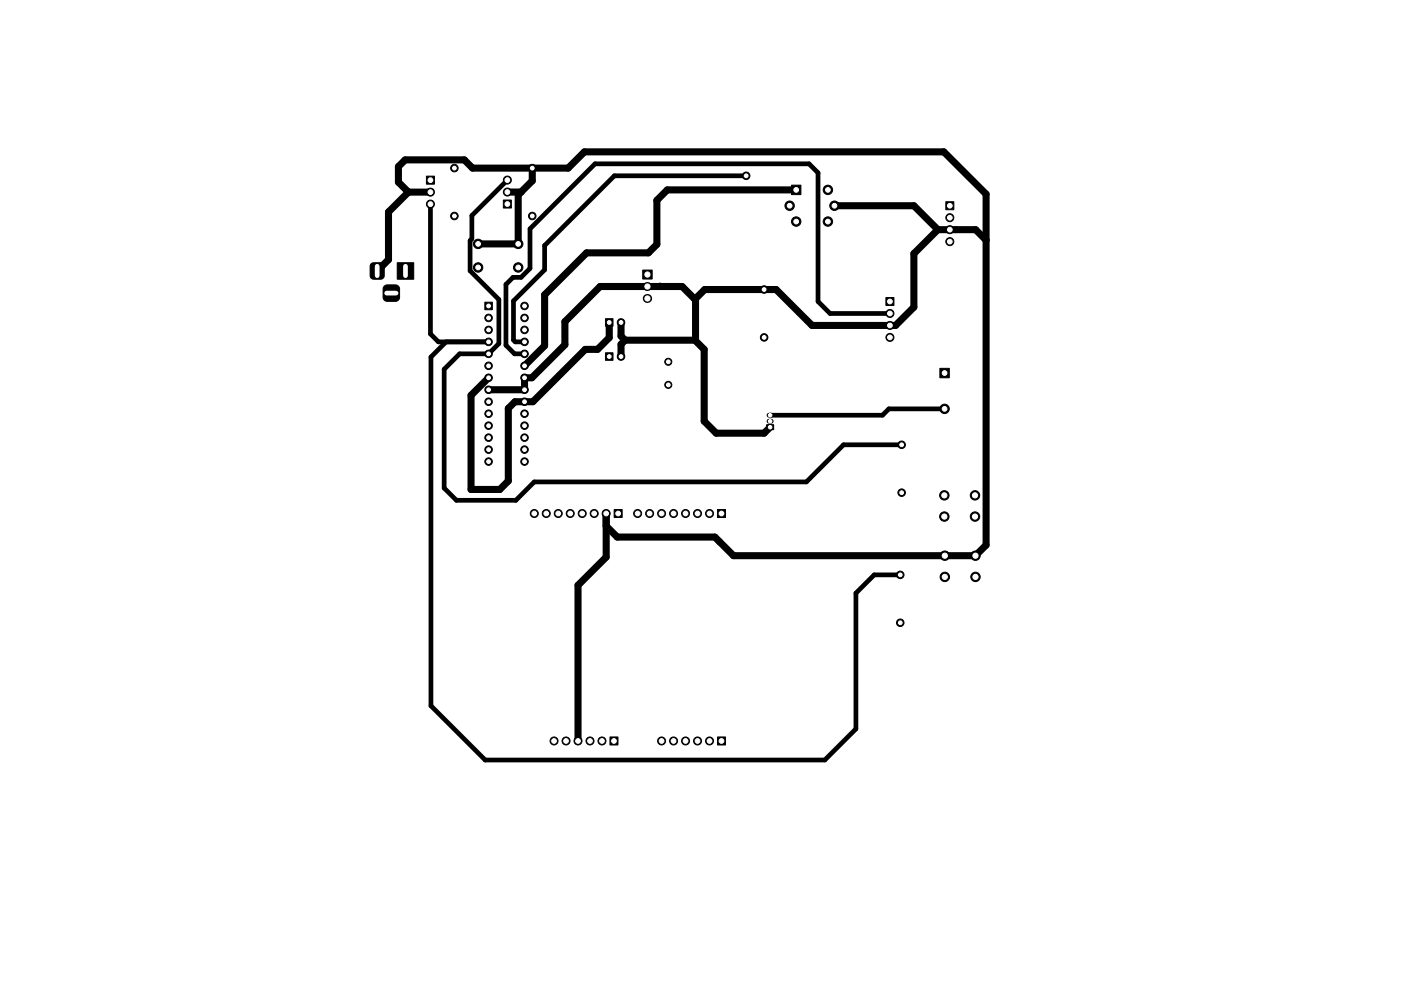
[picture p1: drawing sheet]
<svg xmlns="http://www.w3.org/2000/svg" width="297mm" height="210mm" viewBox="0 0 297 210" stroke-linecap="round" stroke-linejoin="round" font-family="sans-serif">
<g fill="#000" stroke="#000" stroke-width=".21">
<path d="M90.4 37.4h1.7v1.7h-1.7zM78.8 55.9l.4-.2h1.5l.6 .3 .2 .5v2l-.3 .6-.5 .1h-1.5l-.6-.2-.1-.5v-2zM84.2 55.7h3.5v3.5h-3.5zM106.7 42.4h1.7v1.7h-1.7zM136.3 57.3h2v1.9h-2zM167.8 39.3h2v2h-2zM200.5 42.8h1.7v1.7h-1.7zM81.5 60.7l.5-.3h1.8a.88 .88 0 0 1 .9 .9v1.8a.88 .88 0 0 1-.9 .8h-1.7a.88 .88 0 0 1-.9-.8v-1.9zM102.8 64.1h1.6v1.6h-1.6zM128.4 74.8h1.6v1.6h-1.6zM128.4 67.6h1.6v1.6h-1.6zM187.8 63.1h1.7v1.7h-1.7z"/>
<path d="M199.3 78.1h2v2h-2zM162.5 90.1h1.5v1.1h-1.5zM130.2 108.1h1.7v1.7h-1.7zM152.1 108.1h1.7v1.7h-1.7zM129.3 156.4h1.7v1.7h-1.7zM152.1 156.4h1.7v1.7h-1.7z"/>
<circle cx="96.3" cy="35.7" r=".8"/>
<circle cx="107.6" cy="38.2" r=".85"/>
<circle cx="112.8" cy="35.7" r=".8"/>
<circle cx="158.2" cy="37.3" r=".8"/>
<circle cx="91.3" cy="40.8" r=".85"/>
<circle cx="91.3" cy="43.3" r=".85"/>
<circle cx="96.3" cy="45.8" r=".8"/>
<circle cx="101.4" cy="51.7" r="1"/>
<circle cx="101.4" cy="56.7" r="1"/>
<circle cx="107.6" cy="40.7" r=".85"/>
<circle cx="109.9" cy="51.7" r="1"/>
<circle cx="109.9" cy="56.7" r="1"/>
<circle cx="112.8" cy="45.8" r=".8"/>
<circle cx="167.4" cy="43.6" r="1"/>
<circle cx="168.8" cy="47" r="1"/>
<circle cx="175.5" cy="40.3" r="1"/>
<circle cx="175.5" cy="47" r="1"/>
<circle cx="176.9" cy="43.6" r="1"/>
<circle cx="201.4" cy="46.2" r=".85"/>
<circle cx="201.4" cy="48.7" r=".85"/>
<circle cx="201.4" cy="51.3" r=".85"/>
<circle cx="103.6" cy="70" r=".8"/>
<circle cx="103.6" cy="75.1" r=".8"/>
<circle cx="103.6" cy="77.6" r=".8"/>
<circle cx="103.6" cy="67.5" r=".8"/>
<circle cx="103.6" cy="72.5" r=".8"/>
<circle cx="111.2" cy="75.1" r=".8"/>
<circle cx="111.2" cy="67.5" r=".8"/>
<circle cx="111.2" cy="77.6" r=".8"/>
<circle cx="111.2" cy="64.9" r=".8"/>
<circle cx="111.2" cy="72.5" r=".8"/>
<circle cx="111.2" cy="70" r=".8"/>
<circle cx="131.7" cy="75.6" r=".8"/>
<circle cx="131.7" cy="68.4" r=".8"/>
<circle cx="141.7" cy="76.8" r=".75"/>
<circle cx="162" cy="71.6" r=".8"/>
<circle cx="162" cy="61.4" r=".8"/>
<circle cx="188.7" cy="69" r=".85"/>
<circle cx="188.7" cy="71.6" r=".85"/>
<circle cx="188.7" cy="66.5" r=".85"/>
<circle cx="103.6" cy="87.8" r=".8"/>
<circle cx="103.6" cy="92.9" r=".8"/>
<circle cx="103.6" cy="85.2" r=".8"/>
<circle cx="103.6" cy="80.2" r=".8"/>
<circle cx="103.6" cy="95.4" r=".8"/>
<circle cx="103.6" cy="90.3" r=".8"/>
<circle cx="103.6" cy="82.7" r=".8"/>
<circle cx="103.6" cy="97.9" r=".8"/>
<circle cx="111.2" cy="92.9" r=".8"/>
<circle cx="111.2" cy="80.2" r=".8"/>
<circle cx="111.2" cy="85.2" r=".8"/>
<circle cx="111.2" cy="90.3" r=".8"/>
<circle cx="111.2" cy="82.7" r=".8"/>
<circle cx="111.2" cy="97.9" r=".8"/>
<circle cx="111.2" cy="87.8" r=".8"/>
<circle cx="111.2" cy="95.4" r=".8"/>
<circle cx="141.7" cy="81.7" r=".75"/>
<circle cx="191.2" cy="94.4" r=".8"/>
<circle cx="200.3" cy="86.7" r="1"/>
<circle cx="113.3" cy="108.9" r=".85"/>
<circle cx="115.8" cy="108.9" r=".85"/>
<circle cx="118.4" cy="108.9" r=".85"/>
<circle cx="120.9" cy="108.9" r=".85"/>
<circle cx="123.4" cy="108.9" r=".85"/>
<circle cx="126" cy="108.9" r=".85"/>
<circle cx="128.5" cy="108.9" r=".85"/>
<circle cx="135.2" cy="108.9" r=".85"/>
<circle cx="137.7" cy="108.9" r=".85"/>
<circle cx="140.3" cy="108.9" r=".85"/>
<circle cx="142.8" cy="108.9" r=".85"/>
<circle cx="145.4" cy="108.9" r=".85"/>
<circle cx="147.9" cy="108.9" r=".85"/>
<circle cx="150.4" cy="108.9" r=".85"/>
<circle cx="191.2" cy="104.5" r=".8"/>
<circle cx="200.2" cy="109.6" r="1"/>
<circle cx="200.2" cy="105.1" r="1"/>
<circle cx="200.3" cy="117.9" r="1"/>
<circle cx="206.7" cy="109.6" r="1"/>
<circle cx="206.7" cy="105.1" r="1"/>
<circle cx="206.8" cy="117.9" r="1"/>
<circle cx="190.9" cy="132.1" r=".8"/>
<circle cx="190.9" cy="122" r=".8"/>
<circle cx="200.3" cy="122.4" r="1"/>
<circle cx="206.8" cy="122.4" r="1"/>
<circle cx="117.5" cy="157.2" r=".85"/>
<circle cx="120" cy="157.2" r=".85"/>
<circle cx="122.5" cy="157.2" r=".85"/>
<circle cx="125.1" cy="157.2" r=".85"/>
<circle cx="127.6" cy="157.2" r=".85"/>
<circle cx="140.3" cy="157.2" r=".85"/>
<circle cx="142.8" cy="157.2" r=".85"/>
<circle cx="145.4" cy="157.2" r=".85"/>
<circle cx="147.9" cy="157.2" r=".85"/>
<circle cx="150.4" cy="157.2" r=".85"/>
</g>
<path d="M137.2 60.8h.1M137.2 63.3h.1" fill="none" stroke="#000" stroke-width="1.9"/>
<path d="M163.1 89.4h.4M163.1 88.1h.4" fill="none" stroke="#000" stroke-width="1.1"/>
<path d="M107.6 38.2l-7.6 7.5v5l-.3 .3v6.5l6.1 6.1v9.3l-2.2 2.2h-6.2l-3.2 3.2v25.2l2.6 2.6h12.6l3.9-3.9h57.7l7.9-7.8h12.3M158.2 37.3h-27.9l-14.8 14.8v5.1l-6.6 6.6v8.3l.4 .4h1.9M91.3 43.3v27.5l1.7 1.7h10.6M94.6 72.5l-3.2 3.2v74l11.5 11.5h72l6.6-6.6v-28.8l3.8-3.8h5.6M188.7 66.5h-12.7l-2.6-2.5v-27.3l-1.9-1.9h-45.3l-13.8 13.7v8.4l-1.9 1.9h-1.7l-1.5 1.5v12.9l1.8 1.9h2.1M200.3 86.7h-11.8l-1.4 1.4h-23.8" fill="none" stroke="#000" stroke-width="1"/>
<g fill="none" stroke="#000" stroke-width="1.5">
<path d="M112.8 35.7v2.7l-2.3 2.3M86.6 40.8l-2.1-2.2v-3.3l1.4-1.4h12.5l1.8 1.8h20.3l3.4-3.5h76.2l9 9v74.4l-2.3 2.3h-51.3l-3.9-4h-20.7l-2.4-2.3M86.6 40.8l-4.2 4.2v10.1l-2.4 2.4M86.6 40.8h4.7M91.3 40.7v.1M107.6 40.7h2.9M110.5 40.7l-.6 .6v10.4h-8.5M168.8 40.3h-27.3l-2.2 2.2v9.3l-1.8 1.8h-13.1l-8.9 8.9v10.9l-4.3 4.2M176.9 43.6h16.9l5 5.1M198.8 48.7l-5 5.1v11.4l-3.9 3.8h-17.7l-7.6-7.6h-15.2l-2.1 2.1M198.8 48.7h8l2.3 2.2M129.2 68.4v3.2l-2.5 2.5h-2.6l-11.1 11.1h-3.8l-1.4 1.4v15.4l-1.8 1.8h-6.1v-19.9l3.7-3.7"/>
<path d="M131.7 68.4v2.9l.8 .9M132.5 72.2h14.8l2 1.9v15.3l2.6 2.5h10.1l1.3-1.3M132.5 72.2l-.8 .8v2.6M139.9 60.7v.1M147.3 63.5h.1M147.5 71.9v-8.3l-2.9-2.8h-17.4l-7.4 7.4v4.9l-7 7.1h-1.6v2.5h-7.6M162 71.6h.1M128.5 108.9v9.3l-6 6v33"/>
</g>
<path d="M163.3 90.6h.2" fill="none" stroke="#000" stroke-width=".25"/>
<g fill="#fff" stroke="#fff" stroke-width=".21">
<circle cx="200.3" cy="79.1" r=".5"/>
<circle cx="200.3" cy="86.7" r=".5"/>
<circle cx="168.8" cy="40.3" r=".5"/>
<circle cx="167.4" cy="43.6" r=".5"/>
<circle cx="168.8" cy="47" r=".5"/>
<circle cx="175.5" cy="47" r=".5"/>
<circle cx="176.9" cy="43.6" r=".5"/>
<circle cx="175.5" cy="40.3" r=".5"/>
<circle cx="162" cy="71.6" r=".4"/>
<circle cx="162" cy="61.4" r=".4"/>
<circle cx="109.9" cy="51.7" r=".5"/>
<circle cx="109.9" cy="56.7" r=".5"/>
<circle cx="191.2" cy="104.5" r=".4"/>
<circle cx="191.2" cy="94.4" r=".4"/>
<circle cx="190.9" cy="132.1" r=".4"/>
<circle cx="190.9" cy="122" r=".4"/>
<circle cx="96.3" cy="35.7" r=".4"/>
<circle cx="96.3" cy="45.8" r=".4"/>
<circle cx="91.3" cy="38.2" r=".5"/>
<circle cx="91.3" cy="40.8" r=".5"/>
<circle cx="91.3" cy="43.3" r=".5"/>
<circle cx="188.7" cy="64" r=".5"/>
<circle cx="188.7" cy="66.5" r=".5"/>
<circle cx="188.7" cy="69" r=".5"/>
<circle cx="188.7" cy="71.6" r=".5"/>
<circle cx="130.2" cy="157.2" r=".5"/>
<circle cx="127.6" cy="157.2" r=".5"/>
<circle cx="125.1" cy="157.2" r=".5"/>
<circle cx="122.6" cy="157.2" r=".5"/>
<circle cx="120" cy="157.2" r=".5"/>
<circle cx="117.5" cy="157.2" r=".5"/>
<circle cx="129.2" cy="75.6" r=".4"/>
<circle cx="131.7" cy="75.6" r=".4"/>
<circle cx="129.2" cy="68.4" r=".4"/>
<circle cx="131.7" cy="68.4" r=".4"/>
<circle cx="158.2" cy="37.3" r=".4"/>
<circle cx="137.3" cy="58.2" r=".55"/>
<circle cx="137.3" cy="60.8" r=".55"/>
<circle cx="137.3" cy="63.3" r=".55"/>
<circle cx="206.8" cy="117.9" r=".55"/>
<circle cx="200.3" cy="117.9" r=".55"/>
<circle cx="200.3" cy="122.4" r=".55"/>
<circle cx="206.8" cy="122.4" r=".55"/>
<circle cx="153" cy="108.9" r=".5"/>
<circle cx="150.4" cy="108.9" r=".5"/>
<circle cx="147.9" cy="108.9" r=".5"/>
<circle cx="145.4" cy="108.9" r=".5"/>
<circle cx="142.8" cy="108.9" r=".5"/>
<circle cx="140.3" cy="108.9" r=".5"/>
<circle cx="137.7" cy="108.9" r=".5"/>
<circle cx="135.2" cy="108.9" r=".5"/>
<circle cx="163.3" cy="90.6" r=".38"/>
<circle cx="163.3" cy="89.4" r=".38"/>
<circle cx="163.3" cy="88.1" r=".38"/>
<circle cx="141.7" cy="76.8" r=".4"/>
<circle cx="141.7" cy="81.7" r=".4"/>
<circle cx="201.4" cy="43.6" r=".5"/>
<circle cx="201.4" cy="46.2" r=".5"/>
<circle cx="201.4" cy="48.7" r=".5"/>
<circle cx="201.4" cy="51.3" r=".5"/>
<circle cx="206.7" cy="105.1" r=".55"/>
<circle cx="200.2" cy="105.1" r=".55"/>
<circle cx="206.7" cy="109.6" r=".55"/>
<circle cx="200.2" cy="109.6" r=".55"/>
<circle cx="103.6" cy="64.9" r=".4"/>
<circle cx="103.6" cy="67.5" r=".4"/>
<circle cx="103.6" cy="70" r=".4"/>
<circle cx="103.6" cy="72.5" r=".4"/>
<circle cx="103.6" cy="75.1" r=".4"/>
<circle cx="103.6" cy="77.6" r=".4"/>
<circle cx="103.6" cy="80.2" r=".4"/>
<circle cx="103.6" cy="82.7" r=".4"/>
<circle cx="103.6" cy="85.2" r=".4"/>
<circle cx="103.6" cy="87.8" r=".4"/>
<circle cx="103.6" cy="90.3" r=".4"/>
<circle cx="103.6" cy="92.9" r=".4"/>
<circle cx="103.6" cy="95.4" r=".4"/>
<circle cx="103.6" cy="97.9" r=".4"/>
<circle cx="111.2" cy="97.9" r=".4"/>
<circle cx="111.2" cy="95.4" r=".4"/>
<circle cx="111.2" cy="92.9" r=".4"/>
<circle cx="111.2" cy="90.3" r=".4"/>
<circle cx="111.2" cy="87.8" r=".4"/>
<circle cx="111.2" cy="85.2" r=".4"/>
<circle cx="111.2" cy="82.7" r=".4"/>
<circle cx="111.2" cy="80.2" r=".4"/>
<circle cx="111.2" cy="77.6" r=".4"/>
<circle cx="111.2" cy="75.1" r=".4"/>
<circle cx="111.2" cy="72.5" r=".4"/>
<circle cx="111.2" cy="70" r=".4"/>
<circle cx="111.2" cy="67.5" r=".4"/>
<circle cx="111.2" cy="64.9" r=".4"/>
<circle cx="107.6" cy="43.3" r=".5"/>
<circle cx="107.6" cy="40.7" r=".5"/>
<circle cx="107.6" cy="38.2" r=".5"/>
<circle cx="101.4" cy="51.7" r=".5"/>
<circle cx="101.4" cy="56.7" r=".5"/>
<circle cx="131.1" cy="108.9" r=".5"/>
<circle cx="128.5" cy="108.9" r=".5"/>
<circle cx="126" cy="108.9" r=".5"/>
<circle cx="123.4" cy="108.9" r=".5"/>
<circle cx="120.9" cy="108.9" r=".5"/>
<circle cx="118.4" cy="108.9" r=".5"/>
<circle cx="115.8" cy="108.9" r=".5"/>
<circle cx="113.3" cy="108.9" r=".5"/>
<circle cx="112.9" cy="35.7" r=".4"/>
<circle cx="112.9" cy="45.8" r=".4"/>
<circle cx="153" cy="157.2" r=".5"/>
<circle cx="150.4" cy="157.2" r=".5"/>
<circle cx="147.9" cy="157.2" r=".5"/>
<circle cx="145.4" cy="157.2" r=".5"/>
<circle cx="142.8" cy="157.2" r=".5"/>
<circle cx="140.3" cy="157.2" r=".5"/>
</g>
<path d="M80 56.5v2M86 56.5v2M82 62.2h2" fill="none" stroke="#fff" stroke-width="1"/>
</svg>
